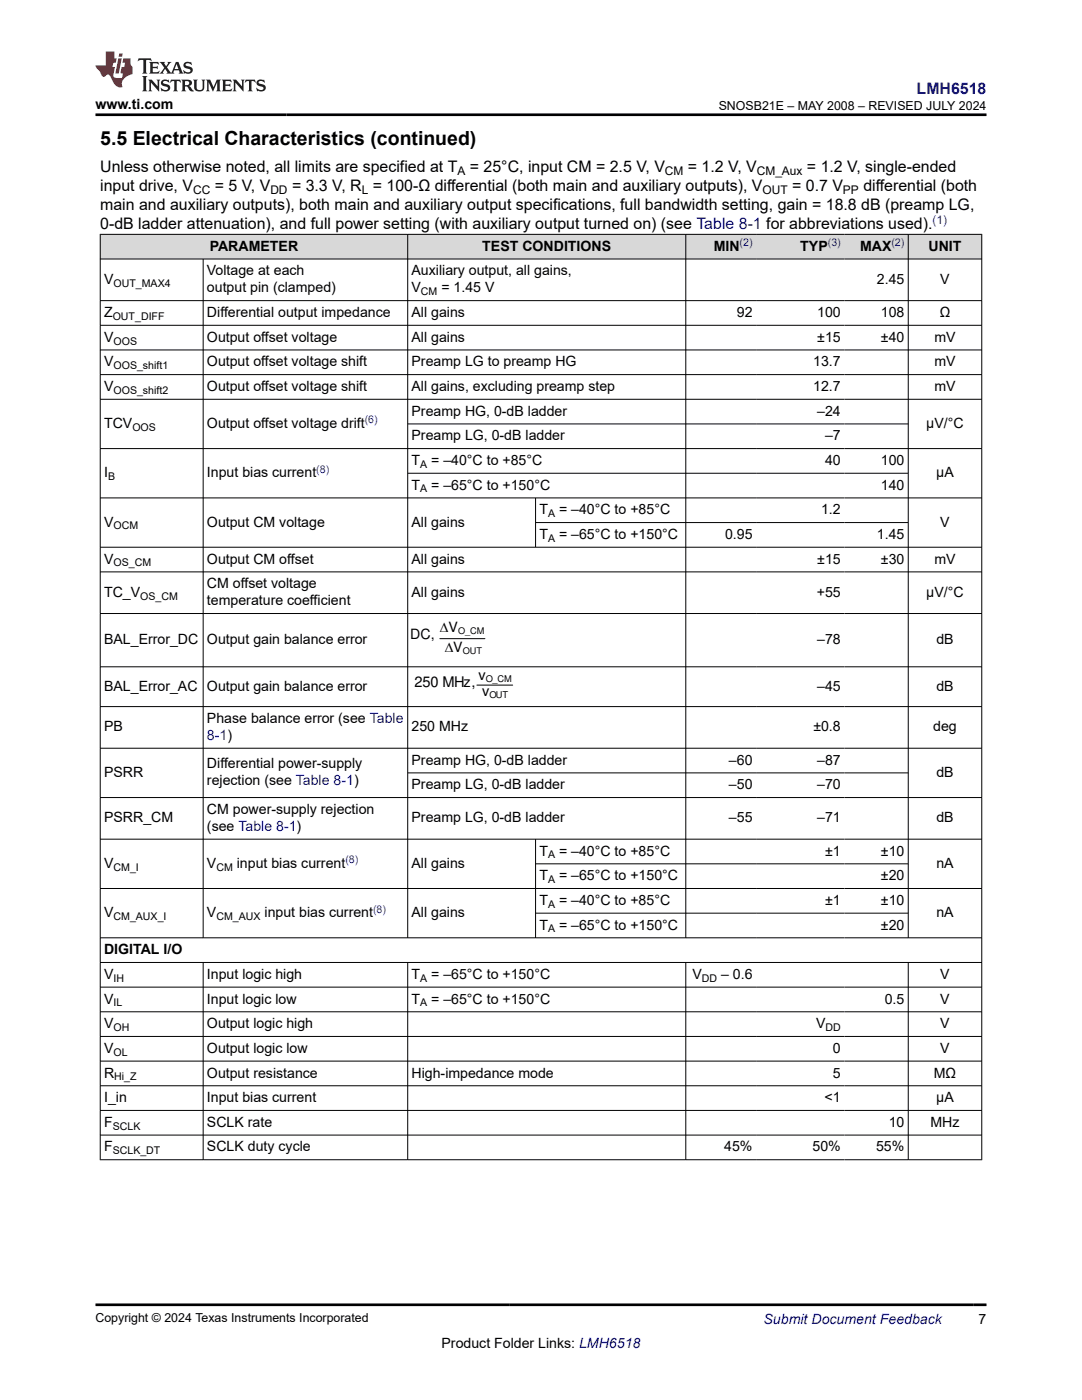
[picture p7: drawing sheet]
<svg xmlns="http://www.w3.org/2000/svg" width="216mm" height="279mm" viewBox="0 0 216 279" stroke-linecap="round" stroke-linejoin="round" font-family="sans-serif">
<defs><g id="words">
<text font-size="3.9" x="20" y="28.8">5.5 Electrical Characteristics (continued)</text>
<text font-size="3.2" fill="#00f" x="182.9" y="18.7">LMH6518</text>
<g font-size="3.2">
<text x="20" y="34.3">Unless otherwise noted, all limits are specified at T</text>
<text x="93.8" y="34.3">= 25°C, input CM = 2.5 V, V</text>
<text x="137.3" y="34.3">= 1.2 V, V</text>
<text x="161" y="34.3">= 1.2 V, single-ended</text>
<text x="20" y="38.1">input drive, V</text>
<text x="20" y="41.9">main and auxiliary outputs), both main and auxiliary output specifications, full bandwidth setting, gain = 18.8 dB (preamp LG,</text>
<text x="42.9" y="38.1">= 5 V, V</text>
<text x="58.3" y="38.1">= 3.3 V, R = 100-Ω differential (both main and auxiliary outputs), V</text>
<text x="158.1" y="38.1">= 0.7 V</text>
<text x="172.3" y="38.1">differential (both</text>
<text x="20" y="45.7">0-dB ladder attenuation), and full power setting (with auxiliary output turned on) (see Table 8-1 for abbreviations used).</text>
</g>
<g font-size="2.9">
<text x="82.7" y="137.1">250 MHz,</text>
<text x="95.5" y="135.6">v</text>
<text x="96.2" y="138.9">v</text>
</g>
<g font-size="2.8">
<text x="19" y="21.8">www.ti.com</text>
<text x="41.8" y="50">PARAMETER</text>
<text x="96.2" y="50">TEST CONDITIONS</text>
<text x="142.4" y="50">MIN</text>
<text x="159.7" y="50">TYP</text>
<text x="171.6" y="50">MAX</text>
<text x="185.3" y="50">UNIT</text>
<text x="20.8" y="56.7">V</text>
<text x="41.3" y="55">Voltage at each</text>
<text x="41.3" y="58.4">output pin (clamped)</text>
<text x="82.1" y="55">Auxiliary output, all gains,</text>
<text x="82.1" y="58.4">V</text>
<text x="88.1" y="58.4">= 1.45 V</text>
<text x="175" y="56.7">2.45</text>
<text x="187.6" y="56.7">V</text>
<text x="20.8" y="63.3">Z</text>
<text x="41.3" y="63.3">Differential output impedance</text>
<text x="82.1" y="63.3">All gains</text>
<text x="147" y="63.3">92</text>
<text x="163.1" y="63.3">100</text>
<text x="175.8" y="63.3">108</text>
<text x="187.5" y="63.3">Ω</text>
<text x="20.8" y="68.2">V</text>
<text x="41.3" y="68.2">Output offset voltage</text>
<text x="82.1" y="68.2">All gains</text>
<text x="163.1" y="68.2">±15</text>
<text x="175.8" y="68.2">±40</text>
<text x="186.4" y="68.2">mV</text>
<text x="20.8" y="73.1">V</text>
<text x="41.3" y="73.1">Output offset voltage shift</text>
<text x="82.1" y="73.1">Preamp LG to preamp HG</text>
<text x="162.3" y="73.1">13.7</text>
<text x="186.4" y="73.1">mV</text>
<text x="20.8" y="78">V</text>
<text x="41.3" y="78">Output offset voltage shift</text>
<text x="82.1" y="78">All gains, excluding preamp step</text>
<text x="82.1" y="83">Preamp HG, 0-dB ladder</text>
<text x="162.3" y="78">12.7</text>
<text x="163.1" y="83">–24</text>
<text x="186.4" y="78">mV</text>
<text x="20.8" y="85.4">TCV</text>
<text x="41.3" y="85.4">Output offset voltage drift</text>
<text x="82.1" y="87.9">Preamp LG, 0-dB ladder</text>
<text x="164.6" y="87.9">–7</text>
<text x="184.8" y="85.4">µV/°C</text>
<text x="20.8" y="95.3">I</text>
<text x="41.3" y="95.3">Input bias current</text>
<text x="82.1" y="92.8">T</text>
<text x="86" y="92.8">= –40°C to +85°C</text>
<text x="164.6" y="92.8">40</text>
<text x="175.8" y="92.8">100</text>
<text x="186.8" y="95.3">µA</text>
<text x="82.1" y="97.7">T</text>
<text x="86" y="97.7">= –65°C to +150°C</text>
<text x="175.8" y="97.7">140</text>
<text x="20.8" y="105.1">V</text>
<text x="41.3" y="105.1">Output CM voltage</text>
<text x="82.1" y="105.1">All gains</text>
<text x="107.6" y="102.6">T</text>
<text x="107.6" y="107.6">T</text>
<text x="111.6" y="102.6">= –40°C to +85°C</text>
<text x="111.6" y="107.6">= –65°C to +150°C</text>
<text x="144.7" y="107.6">0.95</text>
<text x="163.8" y="102.6">1.2</text>
<text x="175" y="107.6">1.45</text>
<text x="187.6" y="105.1">V</text>
<text x="20.8" y="112.5">V</text>
<text x="41.3" y="112.5">Output CM offset</text>
<text x="82.1" y="112.5">All gains</text>
<text x="163.1" y="112.5">±15</text>
<text x="175.8" y="112.5">±30</text>
<text x="186.4" y="112.5">mV</text>
<text x="20.8" y="119.1">TC_V</text>
<text x="41.3" y="117.4">CM offset voltage</text>
<text x="82.1" y="119.1">All gains</text>
<text x="163" y="119.1">+55</text>
<text x="184.8" y="119.1">µV/°C</text>
<text x="41.3" y="120.8">temperature coefficient</text>
<text x="20.8" y="128.6">BAL_Error_DC</text>
<text x="41.3" y="128.6">Output gain balance error</text>
<text x="81.9" y="127.6">DC,</text>
<text x="87.8" y="126.1">'V</text>
<text x="88.7" y="130.1">'V</text>
<text x="163.1" y="128.6">–78</text>
<text x="186.8" y="128.6">dB</text>
<text x="20.8" y="137.9">BAL_Error_AC</text>
<text x="41.3" y="137.9">Output gain balance error</text>
<text x="163.1" y="137.9">–45</text>
<text x="186.8" y="137.9">dB</text>
<text x="20.8" y="146">PB</text>
<text x="41.3" y="144.3">Phase balance error (see Table</text>
<text x="82.1" y="146">250 MHz</text>
<text x="162.3" y="146">±0.8</text>
<text x="186.2" y="146">deg</text>
<text x="20.8" y="155.1">PSRR</text>
<text x="41.3" y="153.4">Differential power-supply</text>
<text x="82.1" y="152.6">Preamp HG, 0-dB ladder</text>
<text x="145.5" y="152.6">–60</text>
<text x="163.1" y="152.6">–87</text>
<text x="186.8" y="155.1">dB</text>
<text x="41.3" y="156.8">rejection (see Table 8-1)</text>
<text x="82.1" y="157.5">Preamp LG, 0-dB ladder</text>
<text x="145.5" y="157.5">–50</text>
<text x="163.1" y="157.5">–70</text>
<text x="20.8" y="164.1">PSRR_CM</text>
<text x="41.3" y="162.4">CM power-supply rejection</text>
<text x="41.3" y="165.8">(see Table 8-1)</text>
<text x="82.1" y="164.1">Preamp LG, 0-dB ladder</text>
<text x="145.5" y="164.1">–55</text>
<text x="163.1" y="164.1">–71</text>
<text x="186.8" y="164.1">dB</text>
<text x="20.8" y="173.2">V</text>
<text x="41.3" y="173.2">V</text>
<text x="47.3" y="173.2">input bias current</text>
<text x="82.1" y="173.2">All gains</text>
<text x="107.6" y="170.7">T</text>
<text x="111.6" y="170.7">= –40°C to +85°C</text>
<text x="164.7" y="170.7">±1</text>
<text x="175.8" y="170.7">±10</text>
<text x="186.8" y="173.2">nA</text>
<text x="107.6" y="175.7">T</text>
<text x="111.6" y="175.7">= –65°C to +150°C</text>
<text x="175.8" y="175.7">±20</text>
<text x="20.8" y="183.1">V</text>
<text x="41.3" y="183.1">V</text>
<text x="52.8" y="183.1">input bias current</text>
<text x="82.1" y="183.1">All gains</text>
<text x="107.6" y="180.6">T</text>
<text x="107.6" y="185.5">T</text>
<text x="111.6" y="180.6">= –40°C to +85°C</text>
<text x="111.6" y="185.5">= –65°C to +150°C</text>
<text x="164.7" y="180.6">±1</text>
<text x="175.8" y="180.6">±10</text>
<text x="175.8" y="185.5">±20</text>
<text x="186.8" y="183.1">nA</text>
<text x="20.8" y="190.4">DIGITAL I/O</text>
<text x="20.8" y="195.4">V</text>
<text x="41.3" y="195.4">Input logic high</text>
<text x="82.1" y="195.4">T</text>
<text x="86" y="195.4">= –65°C to +150°C</text>
<text x="138.2" y="195.4">V</text>
<text x="143.9" y="195.4">– 0.6</text>
<text x="187.6" y="195.4">V</text>
<text x="20.8" y="200.3">V</text>
<text x="41.3" y="200.3">Input logic low</text>
<text x="82.1" y="200.3">T</text>
<text x="86" y="200.3">= –65°C to +150°C</text>
<text x="176.5" y="200.3">0.5</text>
<text x="187.6" y="200.3">V</text>
<text x="20.8" y="205.2">V</text>
<text x="41.3" y="205.2">Output logic high</text>
<text x="162.8" y="205.2">V</text>
<text x="187.6" y="205.2">V</text>
<text x="20.8" y="210.1">V</text>
<text x="20.8" y="215">R</text>
<text x="41.3" y="210.1">Output logic low</text>
<text x="41.3" y="215">Output resistance</text>
<text x="82.1" y="215">High-impedance mode</text>
<text x="166.2" y="210.1">0</text>
<text x="166.2" y="215">5</text>
<text x="186.3" y="215">MΩ</text>
<text x="187.6" y="210.1">V</text>
<text x="20.8" y="220">I_in</text>
<text x="41.3" y="220">Input bias current</text>
<text x="164.6" y="220">&lt;1</text>
<text x="186.8" y="220">µA</text>
<text x="20.8" y="224.9">F</text>
<text x="41.3" y="224.9">SCLK rate</text>
<text x="177.3" y="224.9">10</text>
<text x="185.7" y="224.9">MHz</text>
<text x="20.8" y="229.8">F</text>
<text x="41.3" y="229.8">SCLK duty cycle</text>
<text x="144.5" y="229.8">45%</text>
<text x="162.1" y="229.8">50%</text>
<text x="174.8" y="229.8">55%</text>
<text x="88.1" y="269">Product Folder Links: LMH6518</text>
<text x="195.3" y="264.2">7</text>
</g>
<g font-size="2.8" fill="#00f">
<text x="41.3" y="147.7">8-1)</text>
<text x="152.4" y="264.2">Submit Document Feedback</text>
</g>
<g font-size="2.5">
<text x="143.4" y="21.9">SNOSB21E – MAY 2008 – REVISED JULY 2024</text>
<text x="19" y="263.9">Copyright © 2024 Texas Instruments Incorporated</text>
</g>
<g font-size="2.4">
<text x="91.3" y="34.9">A</text>
<text x="132.7" y="34.9">CM</text>
<text x="151" y="34.9">CM_Aux</text>
<text x="38.5" y="38.7">CC</text>
<text x="53.9" y="38.7">DD</text>
<text x="72.2" y="38.7">L</text>
<text x="152.2" y="38.7">OUT</text>
<text x="168.2" y="38.7">PP</text>
</g>
<text font-size="2.4" fill="#00f" x="186.1" y="44.7">(1)</text>
<g font-size="2.1" fill="#00f">
<text x="147.6" y="49.1">(2)</text>
<text x="165.2" y="49.1">(3)</text>
<text x="177.9" y="49.1">(2)</text>
<text x="72.8" y="84.5">(6)</text>
<text x="63.1" y="94.3">(8)</text>
<text x="68.9" y="172.3">(8)</text>
<text x="74.4" y="182.1">(8)</text>
</g>
<g font-size="2.1">
<text x="22.6" y="57.2">OUT_MAX4</text>
<text x="84" y="58.9">CM</text>
<text x="22.5" y="63.8">OUT_DIFF</text>
<text x="22.6" y="68.8">OOS</text>
<text x="22.6" y="73.7">OOS_shift1</text>
<text x="22.6" y="78.6">OOS_shift2</text>
<text x="26.4" y="86">OOS</text>
<text x="21.6" y="95.8">B</text>
<text x="83.8" y="93.4">A</text>
<text x="83.8" y="98.3">A</text>
<text x="22.6" y="105.7">OCM</text>
<text x="109.4" y="103.2">A</text>
<text x="22.6" y="113">OS_CM</text>
<text x="109.4" y="108.1">A</text>
<text x="28" y="119.7">OS_CM</text>
<text x="22.6" y="173.8">CM_I</text>
<text x="43.2" y="173.8">CM</text>
<text x="109.4" y="171.3">A</text>
<text x="109.4" y="176.2">A</text>
<text x="22.6" y="183.6">CM_AUX_I</text>
<text x="43.2" y="183.6">CM_AUX</text>
<text x="109.4" y="181.2">A</text>
<text x="109.4" y="186.1">A</text>
<text x="22.6" y="195.9">IH</text>
<text x="83.8" y="195.9">A</text>
<text x="140" y="195.9">DD</text>
<text x="22.6" y="200.8">IL</text>
<text x="83.8" y="200.8">A</text>
<text x="22.6" y="205.8">OH</text>
<text x="164.7" y="205.8">DD</text>
<text x="22.6" y="210.7">OL</text>
<text x="22.8" y="215.6">Hi_Z</text>
<text x="22.5" y="225.4">SCLK</text>
<text x="22.5" y="230.4">SCLK_DT</text>
</g>
<g font-size="1.9">
<text x="96.9" y="136">O_CM</text>
<text x="97.6" y="139.3">OUT</text>
</g>
<g font-size="1.8">
<text x="91.4" y="126.5">O_CM</text>
<text x="92.3" y="130.5">OUT</text>
</g>
</g></defs>
<g fill="#d8d8d8">
<path d="M20 46.8h175.9v4.9h-175.9z" fill-rule="evenodd"/>
<path d="M20.1 46.8h61.2v4.8h-61.2z" fill-rule="evenodd"/>
<path d="M81.4 46.8h55.4v4.8h-55.4z" fill-rule="evenodd"/>
<path d="M136.9 46.8h14v4.8h-14z" fill-rule="evenodd"/>
<path d="M150.9 46.8h17.6v4.8h-17.6z" fill-rule="evenodd"/>
<path d="M168.5 46.8h12.7v4.8h-12.7z" fill-rule="evenodd"/>
<path d="M181.3 46.8h14.5v4.8h-14.5z" fill-rule="evenodd"/>
</g>
<g fill="none" stroke="#000" stroke-width=".2">
<path d="M19.9 46.8h176.1M19.9 51.7h176.1M19.9 60h176.1M20 46.7v184.8M40.5 51.7v135.5M81.4 46.7v140.5M136.8 46.7v140.5M181.2 46.7v140.5M195.9 46.7v184.8M19.9 64.9h176.1M19.9 69.8h176.1M19.9 74.8h176.1"/>
<path d="M19.9 79.7h176.1M19.9 89.5h176.1M19.9 99.4h176.1M81.4 84.6h99.9M81.4 94.4h99.9M106.9 99.4v9.9M19.9 109.2h176.1M19.9 114.1h176.1M106.9 104.3h74.4M19.9 122.4h176.1M19.9 133.1h176.1M87.8 127.5h9"/>
<path d="M95.2 136.7h7.1M19.9 141h176.1M19.9 149.3h176.1M19.9 159.2h176.1M81.4 154.2h99.9M19.9 167.5h176.1M19.9 177.3h176.1M106.9 167.5v19.7M106.9 172.4h74.4M19.9 187.2h176.1M19.9 192.1h176.1M19.9 197h176.1"/>
<path d="M40.5 192.1v39.4M81.4 192.1v39.4M106.9 182.2h74.4M136.8 192.1v39.4M181.2 192.1v39.4M19.9 201.9h176.1M19.9 206.8h176.1M19.9 211.8h176.1M19.9 216.7h176.1M19.9 221.6h176.1M19.9 226.5h176.1M19.9 231.5h176.1"/>
</g>
<path d="M27.7 11.6l-.2 .6 .5-.2h.6v.1v2.2l-.2 .4h1l-.2-.4v-2.2v-.1h.5l.5 .2-.1-.6zM29.8 12.4l.2 .3v1.6l-.2 .4h1.9l.1-.6a1.08 1.08 0 0 1-1.3 .2v-.7h.6l.4 .2v-.7l-.4 .2h-.6v-.5l.2-.2a1 1 0 0 1 1 .3l-.1-.5zM31.8 12.4l1 1.1-1 1.2h.9l-.2-.2 .4-.8 .5 .8-.2 .2h1.6l-.2-.2 .1-.5h1l.1 .5-.1 .2h.9l-.2-.4-.8-1.9h-.5l-1 2.1-.8-1.1 .9-1h-.8l.2 .2-.5 .6-.3-.6 .1-.2zM35.2 12.8l.4 1h-.8zM36.8 12.5a.65 .65 0 0 0-.2 .7 .65 .65 0 0 0 .6 .5l.7 .1 .1 .3a.79 .79 0 0 1-.7 .4 .79 .79 0 0 1-.7-.5l.1 .7 .2-.1a.93 .93 0 0 0 1.1 0 .93 .93 0 0 0 .4-.9 1.46 1.46 0 0 0-1.2-.6l-.1-.3a1.09 1.09 0 0 1 1.2 .2l-.2-.6-.1 .1-.6-.2zM28.4 15.2l.2 .4v2.2l-.2 .4h1l-.2-.4v-2.2l.2-.4zM29.6 15.9l.2 .4v1.5l-.2 .4h.8l-.3-.4v-1.3l1.7 1.8v-2l.2-.4h-.8l.2 .2 .1 1.1-1.2-1.3zM32.3 16a.65 .65 0 0 0-.2 .8 .65 .65 0 0 0 .7 .4l.6 .2 .1 .2a.79 .79 0 0 1-.7 .4 .79 .79 0 0 1-.7-.5l.1 .7 .2-.1a.93 .93 0 0 0 1.1 .1 .93 .93 0 0 0 .4-1 1.46 1.46 0 0 0-1.2-.5l-.1-.4a1.09 1.09 0 0 1 1.2 .2l-.2-.6-.1 .1-.6-.1zM34.1 15.9l-.1 .6a.63 .63 0 0 1 .7-.3l.1 1.6-.3 .4h1l-.2-.4v-1.6a.66 .66 0 0 1 .8 .3l-.1-.6zM36.2 15.9l.2 .4v1.5l-.2 .4h.9l-.2-.2v-.7h.5l.1 .2a.79 .79 0 0 0 1.2 .6l-1-.9a.61 .61 0 0 0 .6-.6 .61 .61 0 0 0-.5-.7zM36.9 16.2h.2a.47 .47 0 0 1 .5 .1 .47 .47 0 0 1 .1 .5l-.2 .1-.6 .1zM38.5 15.9l.2 .2a2.27 2.27 0 0 0 .4 2 1.04 1.04 0 0 0 1.7-.7v-1.3l.2-.2h-.8l.2 .4v1.1a.6 .6 0 0 1-.6 .6 .6 .6 0 0 1-.6-.6v-1.1l.3-.4zM41.1 15.9l.2 .4v1.5l-.2 .4h.7l-.2-.4v-1.4l.9 1.9 .8-1.9v1.4l-.2 .4h1l-.3-.4v-1.5l.3-.4h-.8l-.7 1.5-.7-1.5zM44.3 15.9l.2 .4v1.5l-.2 .4h1.9l.1-.6a1.09 1.09 0 0 1-1.3 .2v-.7h.6l.4 .2v-.6l-.4 .2h-.6v-.6l.2-.1a1.01 1.01 0 0 1 1 .3l-.1-.6zM46.4 15.9l.3 .4v1.5l-.3 .4h.8l-.2-.4v-1.3l1.6 1.8v-2l.2-.4h-.7l.2 .2v1.1l-1.2-1.3zM49 15.9l-.1 .6a.63 .63 0 0 1 .8-.3v1.6l-.3 .4h1l-.2-.4v-1.6a.66 .66 0 0 1 .8 .3l-.1-.6zM51.4 16a.65 .65 0 0 0-.2 .8 .65 .65 0 0 0 .6 .4l.6 .2 .2 .2a.79 .79 0 0 1-.8 .4 .79 .79 0 0 1-.6-.5l.1 .7 .2-.1a.93 .93 0 0 0 1 .1 .93 .93 0 0 0 .5-1 1.46 1.46 0 0 0-1.3-.5l-.1-.4a1.09 1.09 0 0 1 1.3 .2l-.2-.6-.2 .1-.5-.1z" fill="#231f20"/>
<path d="M21.1 10.3v2.7h-2.1l.1 .4 .9 1a.95 .95 0 0 0 .9 .9 .59 .59 0 0 1 .6-.4 .59 .59 0 0 1 .5 .3l.4 .8a1.59 1.59 0 0 0 2.1 1.4 1.61 1.61 0 0 1 1-2.3l1-.3-.1-1.5a1.59 1.59 0 0 1-.4-1.7h-1.4l-.2 .9h.5l-.1 .9h-.5l-.2 .9v.3l.4 .1-.2 .9h-.6a.73 .73 0 0 1-1.1-.7l.3-1.5h-.5l.2-.9h.5l.2-.9h-.5v-1.3zM23.6 11.6l-.6 3.1h.7l.6-3.1zM23.8 10.7l-.1 .6h.7l.1-.6z" fill="#ed1c24"/>
<path d="M19 22.9h177.8M19 260.4h177.8" fill="none" stroke="#000" stroke-width=".53"/>
<use href="#words"/>
</svg>
